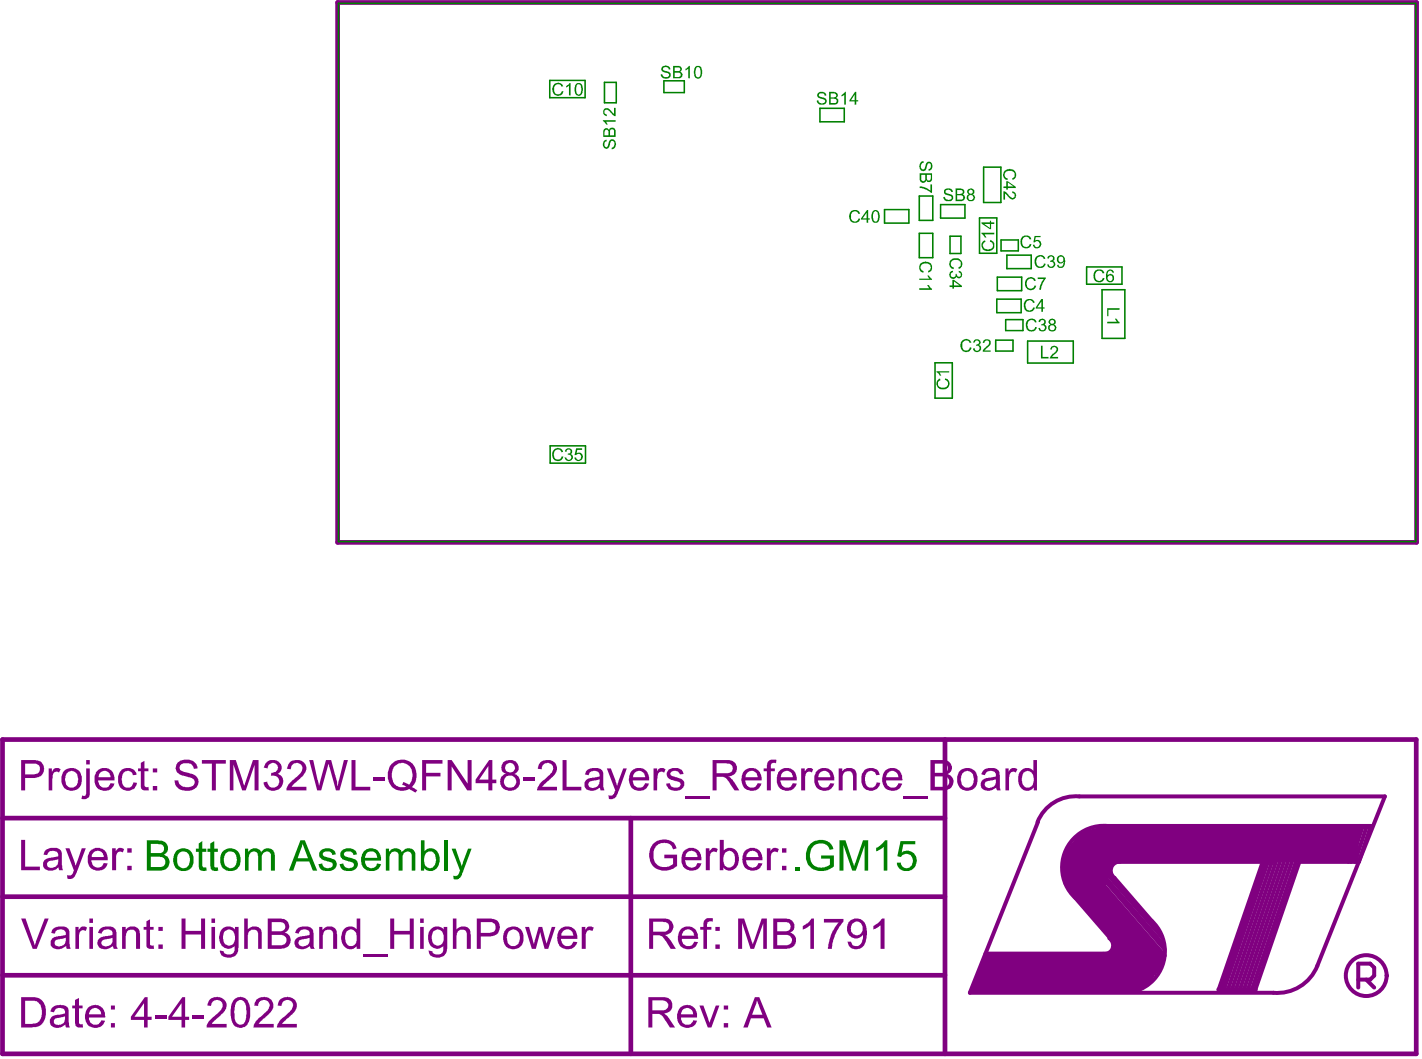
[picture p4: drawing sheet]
<svg xmlns="http://www.w3.org/2000/svg" width="301mm" height="224mm" viewBox="0 0 301 224" stroke-linecap="round" stroke-linejoin="round" font-family="sans-serif">
<g fill="#800080">
<path d="M208.5 201.7h26.2l1.5-2.5 7.3 8.5-2.5 2.3h-35.8z"/>
<path d="M228.7 176l4.8-1.3h54v7.6h-51.6l-2.3 5.9-4 4.1-4.7-6.2v-5.5z"/>
</g>
<path d="M.5 156.4h299.2v66.5h-299.2zM200 156.4v66.5M.5 173.1h199.5M133.5 173.1v49.8M.5 189.7h199.5M.5 206.3h199.5M257.9 209.3h7.8" fill="none" stroke="#800080" stroke-width="1"/>
<g fill="none" stroke="#800080" stroke-width=".84">
<path d="M219.7 173.8l-14.5 36.2h64.3M228.2 177.8l17.6 20.4M228.4 168.5h64.7l-14.3 35.8M228.4 179.3l17.7 20.3M234.4 174.7h55.7l-2.5 7.6h-12.3M287.9 174.7l-2.6 7.6M288.4 174.7l-2.5 7.6M289.2 174.7l-2.5 7.6M225.5 186.9l18 20.8M226.3 186.9l17.6 20.3M226.3 186l17.6 20.4M226.6 182.3h43.2"/>
<path d="M226.7 185.6l17.7 20.3M227.2 185.2l17.6 20.3M227.6 190l10.2 11.7h-29.3M227.6 184.8l17.6 20.3M228 184.3l17.6 20.4M228.4 183.9l17.5 20.2M228.4 183.1l17.7 20.3M228.4 182.2l17.7 20.4M228.8 181.8l17.7 20.4M228.8 180.5l17.7 20.4M235.8 185.7l7.9 9.1M267.5 181.5l-9.6 27.8"/>
<path d="M268.2 181.5l-9.6 27.7M268.6 181.5l-9.5 27.7M269.4 181.5l-9.5 27.7M270.3 181.5l-9.6 27.7M271.1 181.5l-9.5 27.7M272 181.5l-9.6 27.7M272.8 181.5l-9.5 27.7M273.7 181.5l-9.6 27.7M274.5 181.5l-9.5 27.7M275.3 181.5l-9.6 27.8"/>
</g>
<g fill="#800080">
<path d="M10.3 162.6h.7v.6a1.2 1.2 0 0 1 1.8-.5l-.3 .7a.86 .86 0 0 0-1 0 .86 .86 0 0 0-.4 .8v3h-.8z"/>
<path d="M25.8 162.8a2.15 2.15 0 0 1 3.1 .8v.3l-.8 .1a1.16 1.16 0 0 0-1.3-.9 1.16 1.16 0 0 0-1 1.3 1.71 1.71 0 0 0 1 2.2 1.13 1.13 0 0 0 1.4-1.1l.8 .1a1.97 1.97 0 0 1-1.7 1.7 1.97 1.97 0 0 1-2.1-1.1 3.2 3.2 0 0 1 .6-3.4z"/>
<path d="M29.8 161.4l.8-.5v1.7h.8v.5h-.8v2.8a.52 .52 0 0 0 .2 .6 .52 .52 0 0 0 .6-.1l.1 .8h-.3a1.06 1.06 0 0 1-1.1-.2 1.06 1.06 0 0 1-.3-1.1v-2.8h-.6v-.5h.6z"/>
<path d="M37.7 161.2a2.98 2.98 0 0 1 3.5 .1l.4 .5 .2 .8h-.8a1.71 1.71 0 0 0-2.8-.8 .82 .82 0 0 0-.2 .9 .82 .82 0 0 0 .8 .5l.9 .3a2.56 2.56 0 0 1 2.3 1.5 1.9 1.9 0 0 1-1.6 2.2 2.66 2.66 0 0 1-3.3-1.4l-.2-.7h.8a1.67 1.67 0 0 0 2.1 1.4 1.31 1.31 0 0 0 1.4-1.1 1.53 1.53 0 0 0-1.4-1.1l-.5-.1a2.59 2.59 0 0 1-2.1-1.3v-.5l.1-.7z"/>
<path d="M42.7 160.8h5.1v.7h-2.1v5.7h-.9v-5.7h-2.1z"/>
<path d="M48.6 160.8h1.3l1.8 5.5 1.8-5.5h1.2v6.4h-.8v-5.4l-1.9 5.4h-.7l-1.9-5.5v5.5h-.8z"/>
<path d="M56.5 161.1a1.91 1.91 0 0 1 3.1 1.4l-.2 .7-.6 .5a1.74 1.74 0 0 1 1.2 1.7 1.74 1.74 0 0 1-1.2 1.6 2.1 2.1 0 0 1-3.1-1.5l.9-.2a1.28 1.28 0 0 0 1.4 1.3 1.28 1.28 0 0 0 1.1-1.5 1.28 1.28 0 0 0-1.6-1l-.2 .1 .2-.7a1.09 1.09 0 0 0 1.1-.6 1.09 1.09 0 0 0-.1-1.2 1.1 1.1 0 0 0-1.2-.2 1.1 1.1 0 0 0-.6 1.1l-.9-.2z"/>
<path d="M61.6 161a2.24 2.24 0 0 1 3.2 1.3 3.6 3.6 0 0 1-1.3 2.4l-1.3 1.1-.5 .6h3.1v.8h-4.2a3.3 3.3 0 0 1 1.8-2.5 3.1 3.1 0 0 0 1.6-2.2 1.23 1.23 0 0 0-1.4-1.1 1.23 1.23 0 0 0-1 1.3l-.9-.1 .3-1z"/>
<path d="M65.4 160.8h.9l1.2 5.5 1.5-5.5h1.1l1.2 4.3 .1 1.2 1.4-5.5h.8l-1.7 6.4h-.8l-1.6-5.7-1.5 5.7h-.9z"/>
<path d="M74.4 160.8h.8v5.6h3.2v.8h-4z"/>
<path d="M78.9 164.5h2.5v.8h-2.5z"/>
<path d="M89.3 160.8h4.3v.7h-3.4v2h3v.7h-3v3h-.9z"/>
<path d="M94.7 160.8h.9l3.4 5v-5h.8v6.4h-.9l-3.3-5.1v5.1h-.9z"/>
<path d="M110.7 164.5h2.4v.8h-2.4z"/>
<path d="M114.3 161.3l.4-.3a2.06 2.06 0 0 1 3.2 1.6 3.2 3.2 0 0 1-1.6 2.3l-1.6 1.5h3.2v.8h-4.3v-.3a4.5 4.5 0 0 1 2.1-2.4l.1-.2a2.23 2.23 0 0 0 1.2-2.1 .9 .9 0 0 0-.7-.7 1.17 1.17 0 0 0-1.6 1.2l-.9-.1 .3-1z"/>
<path d="M119 160.8h.9v5.6h3.1v.8h-4z"/>
<path d="M128.4 162.6h.9l1.3 3.7 1.3-3.7h.7l-1.7 4.8a1.72 1.72 0 0 1-1.7 1.7l-.4-.1v-.8a.89 .89 0 0 0 .9 0 .89 .89 0 0 0 .4-.8l.1-.2z"/>
<path d="M138.3 162.6h.8v.6a1.1 1.1 0 0 1 1.7-.5l-.2 .7a.91 .91 0 0 0-1-.1 .91 .91 0 0 0-.5 .9v3h-.8z"/>
<path d="M141.5 162.8l.2-.1a2.46 2.46 0 0 1 2.8 .4l.1 .6-.7 .1a1.08 1.08 0 0 0-1-.7 1.08 1.08 0 0 0-1.1 .6l.4 .5 .8 .2a1.88 1.88 0 0 1 1.8 1.3 1.66 1.66 0 0 1-2 1.6l-.6-.1a1.49 1.49 0 0 1-1.2-1.4l.8-.1a1.24 1.24 0 0 0 .9 .9 1.24 1.24 0 0 0 1.3-.4v-.1a.78 .78 0 0 0-1.1-.8v-.1a1.77 1.77 0 0 1-1.8-1.5z"/>
<path d="M145.1 168.4h5.1v.6h-5.1z"/>
<path d="M162.8 160.9l.3-.2h1.1v.8a.72 .72 0 0 0-.7 0 .72 .72 0 0 0-.4 .6v.5h.9v.5h-.9v4.1h-.8v-4.1h-.7v-.5h.7l.1-1.2z"/>
<path d="M169.5 162.6h.8v.6a1.1 1.1 0 0 1 1.8-.5l-.3 .7a.95 .95 0 0 0-1 0 .95 .95 0 0 0-.4 1v2.8h-.9z"/>
<path d="M177.5 162.6h.7v.6a1.64 1.64 0 0 1 2-.7 1.64 1.64 0 0 1 1.1 1.8v2.9h-.8v-2.9a1.1 1.1 0 0 0-1.1-1.2 1.1 1.1 0 0 0-1.1 1.2v2.9h-.8z"/>
<path d="M183 162.8a2.14 2.14 0 0 1 3 .6l.2 .5-.8 .1a1.15 1.15 0 0 0-1.2-.9 1.15 1.15 0 0 0-1.1 1.1 2.26 2.26 0 0 0 .5 2.1 1.15 1.15 0 0 0 1.2 .3 1.15 1.15 0 0 0 .7-1.1l.8 .1a2.04 2.04 0 0 1-2.5 1.6 2.04 2.04 0 0 1-1.5-2.5v-.1a2.87 2.87 0 0 1 .7-1.8z"/>
<path d="M191.2 168.4h5.2v.6h-5.2z"/>
<path d="M212.8 162.6h.6v.6a1.2 1.2 0 0 1 1.9-.5l-.3 .7a.84 .84 0 0 0-1-.1 .84 .84 0 0 0-.4 .9l-.1 3h-.7z"/>
<path d="M148 212.7h.9l1.2 3.7 1.4-3.7h.7l-1.7 4.7h-.7z"/>
<path d="M149.4 194.3h1.5l-.1 .7a.8 .8 0 0 0-1.2 .6v.5h.9v.6h-.9v4h-.7v-4h-.7v-.6h.7v-1.3z"/>
<path d="M156.2 194.3h1.3l1.8 5.5 1.9-5.5h1.1v6.4h-.8v-5.4l-1.9 5.4h-.8l-1.8-5.5v5.5h-.8z"/>
<path d="M169.9 195.9a3.6 3.6 0 0 0 1.8-1.6h.5v6.4h-.7v-5.1l-.4 .5-1.2 .6z"/>
<path d="M174.4 194.4h4.1v.6l-.9 1-1 1.9-.5 1.7-.1 1.1h-.8l.4-2.1a9.3 9.3 0 0 1 1.9-3.5h-3.1z"/>
<path d="M184.8 195.9l1-.6 .9-1h.5v6.4h-.9v-5.1l-.7 .7-.8 .4z"/>
<path d="M15.9 211.5l.8-.4v1.6h.8v.6h-.8v2.8a.48 .48 0 0 0 .2 .5 .48 .48 0 0 0 .6 0l.1 .8h-.4a1.04 1.04 0 0 1-1.3-1.3v-2.8h-.6v-.6h.6z"/>
<path d="M32.8 214.6h2.4v.8h-2.4z"/>
<path d="M40.8 214.6h2.3v.8h-2.3z"/>
<path d="M44.6 211.3a2.11 2.11 0 0 1 3.4 1.6 5.4 5.4 0 0 1-2.3 2.8l-.9 .9h3.2v.8h-4.3a3.3 3.3 0 0 1 1.8-2.6 3 3 0 0 0 1.6-2.4 1.26 1.26 0 0 0-1.4-.9 1.26 1.26 0 0 0-1 1.3l-.8-.1 .3-.9z"/>
<path d="M54.4 211.4l.1-.1a2.43 2.43 0 0 1 3 .3 2.45 2.45 0 0 1-1 3.3l-1.8 1.7h3.2v.8h-4.3v-.2a4.4 4.4 0 0 1 2-2.6 2.8 2.8 0 0 0 1.5-2.1 1.24 1.24 0 0 0-1.4-1 1.24 1.24 0 0 0-1.1 1.3l-.8-.1 .1-.5z"/>
<path d="M59.4 211.4l.3-.2a1.95 1.95 0 0 1 2.5 .2 1.95 1.95 0 0 1 .3 2.4l-2.8 2.8h3.1v.8h-4.2a3.9 3.9 0 0 1 1.9-2.7 3.3 3.3 0 0 0 1.6-2.2 1.28 1.28 0 0 0-1.4-1 1.28 1.28 0 0 0-1.2 1.3l-.7-.1 .2-.9z"/>
<path d="M5.3 161.5v2.3h1.7a1.2 1.2 0 0 0 1.3-.6 1.2 1.2 0 0 0-.2-1.4l-.4-.3zM4.5 160.8h2.6a1.9 1.9 0 0 1 2.1 1.3 1.9 1.9 0 0 1-1.1 2.3l-.7 .2h-2.1v2.6h-.8z"/>
<path d="M14.1 163.6l-.1 .2a2.04 2.04 0 0 0 .8 2.8 1.49 1.49 0 0 0 1.7-1.6v-.2a1.61 1.61 0 0 0-1.4-1.7l-.6 .1zM13.4 163.2a2.3 2.3 0 0 1 3.7 .3 3.6 3.6 0 0 1-.2 3 2.27 2.27 0 0 1-2.9 .4 2.27 2.27 0 0 1-.9-2.7z"/>
<path d="M18.2 160.8h.8v.9h-.8zM18.2 162.6h.8v4.8a1.29 1.29 0 0 1-.4 1.4 1.29 1.29 0 0 1-1.4 .2l.2-.7a.58 .58 0 0 0 .7 0 .58 .58 0 0 0 .1-.8z"/>
<path d="M21.2 163.5l-.3 .3v.6h2.5a1.27 1.27 0 0 0-.8-1.2 1.27 1.27 0 0 0-1.4 .3zM20.9 162.8a2.21 2.21 0 0 1 2.4 0 2.21 2.21 0 0 1 .9 2.3l-3.4 .1a1.42 1.42 0 0 0 .7 1.3 1.42 1.42 0 0 0 1.6-.2l.3-.6 .8 .1a2.21 2.21 0 0 1-1.9 1.5 2.21 2.21 0 0 1-2.1-1.2 3.1 3.1 0 0 1 .7-3.3z"/>
<path d="M32.3 162.6h1v.8h-1zM32.3 166.3h1v.9h-1z"/>
<path d="M83.4 162.1a3.2 3.2 0 0 0 .5 4.2 2.55 2.55 0 0 0 2.1 0l-.9-.3 .3-.6 1.1 .6a2.89 2.89 0 0 0-.6-4.5 2.37 2.37 0 0 0-2.5 .6zM82.8 161.6a3.1 3.1 0 0 1 3.8-.5 3.1 3.1 0 0 1 1.5 3.6 2.93 2.93 0 0 1-1 1.8l1.2 .6-.3 .5-1.4-.7h-.1a3 3 0 0 1-3.2-.1 3 3 0 0 1-1.2-3l.3-1.6z"/>
<path d="M103.3 162l-1.9 2.9h1.9zM103.5 160.8h.7v4.1h.8v.8h-.8v1.5h-.9v-1.5h-2.7v-.8z"/>
<path d="M106.9 162.4a1.05 1.05 0 0 0 2.1 0 1.05 1.05 0 0 0-2.1 0zM106.6 165.4a1.3 1.3 0 0 0 2.6 0 1.3 1.3 0 0 0-2.6 0zM106.4 161.4a2.27 2.27 0 0 1 2.9-.1 1.5 1.5 0 0 1-.5 2.4 1.23 1.23 0 0 1 1 .8 2.06 2.06 0 0 1-.6 2.4 2.06 2.06 0 0 1-2.5 0 1.8 1.8 0 0 1-.9-1.7 1.8 1.8 0 0 1 1.3-1.6 1.26 1.26 0 0 1-.7-2.1z"/>
<path d="M124.8 165.3a.81 .81 0 0 0-.1 1.1 .81 .81 0 0 0 1.1 .2 1.34 1.34 0 0 0 1-1.8zM124.4 162.8a3.2 3.2 0 0 1 3 .1l.3 .6v1.8a3.1 3.1 0 0 0 .2 1.9h-.8l-.2-.6a2.14 2.14 0 0 1-3 .1 1.38 1.38 0 0 1 0-1.5 1.38 1.38 0 0 1 1.3-.6l1.3-.3a.46 .46 0 0 0 .4-.3 .46 .46 0 0 0-.2-.5 .67 .67 0 0 0-.7-.4l-1.1 .2-.4 .7-.7-.2 .2-.7z"/>
<path d="M134.2 163.5l-.3 .9h2.6a1.32 1.32 0 0 0-.8-1.2 1.32 1.32 0 0 0-1.5 .3zM133.7 163.1a2.18 2.18 0 0 1 2.5-.5 2.18 2.18 0 0 1 1.2 2.3v.2h-3.5a1.35 1.35 0 0 0 1 1.5 1.35 1.35 0 0 0 1.6-.9l.9 .1a2.22 2.22 0 0 1-2.8 1.4 2.22 2.22 0 0 1-1.5-2.8l.2-.8z"/>
<path d="M151.6 161.5v2.1h2a1.12 1.12 0 0 0 1.4-1.3l-.2-.4-.5-.4zM150.8 160.8h3a1.75 1.75 0 0 1 2.1 1.5 1.75 1.75 0 0 1-1.7 1.9l.8 .7 1.5 2.3h-1.1l-.9-1.4a2.06 2.06 0 0 0-1.8-1.5h-1.1v2.9h-.8z"/>
<path d="M158.1 163.5l-.4 .9h2.6a1.32 1.32 0 0 0-.8-1.2 1.32 1.32 0 0 0-1.4 .3zM157.5 163.1a2.18 2.18 0 0 1 2.5-.5 2.18 2.18 0 0 1 1.2 2.3v.2h-3.5a1.35 1.35 0 0 0 1.1 1.5 1.35 1.35 0 0 0 1.5-.9l.9 .1a2.21 2.21 0 0 1-2.7 1.4 2.21 2.21 0 0 1-1.5-2.7l.1-.9z"/>
<path d="M165.7 163.3l-.4 .5-.1 .6h2.6a1.27 1.27 0 0 0-.7-1.2 1.27 1.27 0 0 0-1.4 .1zM165.2 162.8a2.21 2.21 0 0 1 2.5 0 2.21 2.21 0 0 1 .9 2.3l-3.5 .1a1.42 1.42 0 0 0 .8 1.3 1.42 1.42 0 0 0 1.5-.2l.4-.6 .8 .1a2.21 2.21 0 0 1-2.9 1.4 2.21 2.21 0 0 1-1.2-3 1.64 1.64 0 0 1 .7-1.4z"/>
<path d="M173.4 163.6l-.2 .8h2.5a1.28 1.28 0 0 0-.8-1.2 1.28 1.28 0 0 0-1.5 .4zM173.2 162.8a2.21 2.21 0 0 1 2.4 0 2.21 2.21 0 0 1 .9 2.3l-3.4 .1a1.36 1.36 0 0 0 .8 1.3 1.36 1.36 0 0 0 1.5-.2l.3-.6 .8 .1a2.21 2.21 0 0 1-1.9 1.5 2.21 2.21 0 0 1-2.1-1.2 3.1 3.1 0 0 1 .7-3.3z"/>
<path d="M187.8 163.6l-.3 .8h2.6a1.34 1.34 0 0 0-.8-1.2 1.34 1.34 0 0 0-1.5 .4zM187.3 163.1a2.11 2.11 0 0 1 2.2-.6 2.11 2.11 0 0 1 1.4 1.9v.7h-3.4a1.35 1.35 0 0 0 1.1 1.5 1.35 1.35 0 0 0 1.5-.9l.8 .1a2.1 2.1 0 0 1-3.4 1.1 2.76 2.76 0 0 1-.2-3.8z"/>
<path d="M197.8 161.5v2h1.5a1.02 1.02 0 0 0 1.3-1 1.02 1.02 0 0 0-1.3-1zM197.8 164.2v2.2h1.8a1.12 1.12 0 0 0 1.3-1.2 1.12 1.12 0 0 0-1.5-1zM196.9 160.8h2.5a1.69 1.69 0 0 1 2 2.1l-.3 .4-.6 .4a1.72 1.72 0 0 1 1.2 2 1.72 1.72 0 0 1-1.8 1.4l-3 .1z"/>
<path d="M203.7 163.6l-.1 .2a2.04 2.04 0 0 0 .7 2.8 1.5 1.5 0 0 0 1.8-1.6v-.2a1.61 1.61 0 0 0-1.4-1.7l-.6 .1zM203.4 162.8a2.24 2.24 0 0 1 2.5 0 2.24 2.24 0 0 1 1 2.3 2.2 2.2 0 0 1-2.5 2.2 2.2 2.2 0 0 1-1.8-2.8l.2-1z"/>
<path d="M208.6 165.3a.84 .84 0 0 0 0 1.2 .84 .84 0 0 0 1.1 .1 1.33 1.33 0 0 0 1-1.8zM208 163a2.92 2.92 0 0 1 3.3 0l.3 1v2.8l.2 .4h-.8l-.2-.6a2.15 2.15 0 0 1-3.2-.1 1.56 1.56 0 0 1 1.6-2l1.4-.2a.78 .78 0 0 0 .1-.9 .78 .78 0 0 0-.9-.3h-.2a1.11 1.11 0 0 0-1.1 .9l-.8-.2z"/>
<path d="M216.1 163a1.77 1.77 0 0 1 2.6 .1v-2.3h.7v6.4h-.6v-.6a1.8 1.8 0 0 1-2 .6 1.8 1.8 0 0 1-1.2-1.6 3.2 3.2 0 0 1 .5-2.6zM216.6 163.5l-.1 .1a2.41 2.41 0 0 0 .5 2.9 1.32 1.32 0 0 0 1.8-1.4 1.71 1.71 0 0 0-1.2-2z"/>
<path d="M138 211.6v2.1h2a1.09 1.09 0 0 0 1.4-1 1.09 1.09 0 0 0-1.3-1.1zM137.2 210.9h3a1.75 1.75 0 0 1 2.1 1.6 1.75 1.75 0 0 1-1.8 1.9l.8 .7 1.6 2.3h-1.1l-.9-1.4a2.29 2.29 0 0 0-1.7-1.5h-1.2v2.9h-.8z"/>
<path d="M144.6 213.5l-.3 .4-.2 .7h2.6a1.35 1.35 0 0 0-2.1-1.1zM144 213a2.17 2.17 0 0 1 2.6-.1 2.17 2.17 0 0 1 .9 2.3h-3.4a1.3 1.3 0 0 0 1 1.5 1.3 1.3 0 0 0 1.6-.9l.8 .1a2.17 2.17 0 0 1-2.5 1.5 2.17 2.17 0 0 1-1.7-2.4l.2-1z"/>
<path d="M153.2 212.7h.9v.9h-.9zM153.2 216.4h.9v1h-.9z"/>
<path d="M160.2 211.6l-.1 .6-.9 2.4h2.2zM159.7 210.9h1l2.6 6.5h-.9l-.8-2h-2.7l-.7 2h-.9z"/>
<path d="M138.2 195v2.1h2a1.06 1.06 0 0 0 1.3-.7 1.06 1.06 0 0 0-.8-1.3zM137.4 194.3h2.9a1.75 1.75 0 0 1 2.1 1.2 1.75 1.75 0 0 1-1.1 2.2l-.6 .1 .5 .2 .5 .6 1.3 2.1h-1.1l-.9-1.4a2 2 0 0 0-1.3-1.4l-1.5-.1v2.9h-.8z"/>
<path d="M144.5 197.1l-.2 .8h2.6a1.33 1.33 0 0 0-.9-1.2 1.33 1.33 0 0 0-1.5 .4zM144.2 196.4a2.21 2.21 0 0 1 2.5-.2 2.21 2.21 0 0 1 1.1 2.2l-.1 .2h-3.4a1.35 1.35 0 0 0 1 1.5 1.35 1.35 0 0 0 1.6-.9l.8 .1a2.09 2.09 0 0 1-3.5 1 2.6 2.6 0 0 1-.6-2.9z"/>
<path d="M151.4 196.1h.9v.8h-.9zM151.4 199.8h.9v.9h-.9z"/>
<path d="M164.5 195.1v1.9h1.6a1.02 1.02 0 0 0 1.2-1 1.02 1.02 0 0 0-1.3-.9zM164.5 197.8v2.2h2.1a1.12 1.12 0 0 0 1-1.4 1.12 1.12 0 0 0-1.4-.8zM163.6 194.3h2.6a1.7 1.7 0 0 1 1.7 2.4l-.6 .6a1.73 1.73 0 0 1 1.2 1.9 1.73 1.73 0 0 1-1.8 1.4l-3.1 .1z"/>
<path d="M180.3 195.4a1.56 1.56 0 0 0 .8 2.4 1.49 1.49 0 0 0 1.5-1.1 1.49 1.49 0 0 0-.9-1.7h-.2a1.12 1.12 0 0 0-1.1 .4zM179.9 194.7a2.19 2.19 0 0 1 2.4-.1 2.19 2.19 0 0 1 1.1 2.1 4.6 4.6 0 0 1-.9 3.6 1.9 1.9 0 0 1-1.9 .4 1.9 1.9 0 0 1-1.3-1.5h.8a1.18 1.18 0 0 0 1 .9 1.18 1.18 0 0 0 1.2-.6l.3-1v-.8a1.89 1.89 0 0 1-2.3 .6 1.89 1.89 0 0 1-1.1-2.2l.4-1z"/>
<path d="M5.3 211.7v4.9h1.5a2.04 2.04 0 0 0 2.1-2.3v-.2a2.65 2.65 0 0 0-1.1-2.3zM4.5 210.9h2.4a2.81 2.81 0 0 1 2.8 3.4 2.77 2.77 0 0 1-2.9 3.1h-2.3z"/>
<path d="M11.6 215.6a.76 .76 0 0 0-.1 1 .76 .76 0 0 0 1 .2 1.22 1.22 0 0 0 1.3-1.6l-.1-.2-2 .4zM11.1 213a2.51 2.51 0 0 1 3.3 .3l.1 2.9 .3 1.2h-.8l-.2-.6a2.15 2.15 0 0 1-3.2-.1 1.42 1.42 0 0 1 1.3-2l1.8-.3a.9 .9 0 0 0-1-1.2l-.9 .2-.4 .7-.8-.1z"/>
<path d="M19.3 213.6l-.5 1h2.6a1.34 1.34 0 0 0-.7-1.2 1.34 1.34 0 0 0-1.4 .2zM18.7 213a2.21 2.21 0 0 1 2.5-.1 2.21 2.21 0 0 1 1.1 2.2l-.1 .1h-3.4a1.35 1.35 0 0 0 1.1 1.5 1.35 1.35 0 0 0 1.5-.9l.8 .1a2.16 2.16 0 0 1-2.3 1.5 2.16 2.16 0 0 1-1.9-2 3.3 3.3 0 0 1 .7-2.4z"/>
<path d="M23.5 212.7h.8v.9h-.8zM23.5 216.4h.8v1h-.8z"/>
<path d="M30.5 212.2l-2 2.9h2zM30.6 210.9h.6v4.2h.9v.6h-.9v1.7h-.7v-1.7h-2.8v-.6z"/>
<path d="M38.4 212.2l-2 2.9h2zM38.6 210.9h.6v4.2h.8v.6h-.8v1.7h-.8v-1.7h-2.8v-.6z"/>
<path d="M50.2 211.8v.1a3.8 3.8 0 0 0-.6 2.7 2.03 2.03 0 0 0 .5 1.7 1.1 1.1 0 0 0 1.3 .4 1.1 1.1 0 0 0 .6-1.2 6.6 6.6 0 0 0-.3-3.6l-.2-.1a.92 .92 0 0 0-1.3 0zM49.7 211.3a1.97 1.97 0 0 1 2.2-.1 1.97 1.97 0 0 1 1 1.8v.8a3.7 3.7 0 0 1-1.1 3.5 1.94 1.94 0 0 1-2.8-1.7 5 5 0 0 1 .6-4.2z"/>
</g>
<path d="M287.4 207.2h2.6l.8-.8v-1.7l-.8-.9h-2.6v5.1M289.1 207.2l1.7 1.7" fill="none" stroke="#800080" stroke-width=".84"/>
<g fill="#800080">
<path d="M4.5 177.7h.8v5.6h3.1v.8h-3.9z"/>
<path d="M13.8 179.4h.9l1.3 3.8 1.3-3.8h.9l-1.9 5a1.89 1.89 0 0 1-1.4 1.5h-.6l-.1-.8a.98 .98 0 0 0 1-.1 .98 .98 0 0 0 .4-.9z"/>
<path d="M23.7 179.4h.8v.7a1.1 1.1 0 0 1 1.8-.5l-.3 .7a.99 .99 0 0 0-1.1 .1 .99 .99 0 0 0-.3 1.1v2.6h-.9z"/>
<path d="M138.4 178.3a3.3 3.3 0 0 1 4.4 .2l.4 .9-.8 .3a2.09 2.09 0 0 0-1.9-1.4 2.09 2.09 0 0 0-2 1.4 3.5 3.5 0 0 0 .3 2.9 2.65 2.65 0 0 0 3.6 .1v-1.2h-1.8v-.7h2.7v2.4a3.7 3.7 0 0 1-5.2 0 3.7 3.7 0 0 1 .3-4.9z"/>
<path d="M149.4 179.4h.7v.6a1.1 1.1 0 0 1 1.6-.5l.2 .1-.3 .7a.98 .98 0 0 0-1 0 .98 .98 0 0 0-.4 1v2.8h-.8z"/>
<path d="M162.3 179.4h.7v.7a1.05 1.05 0 0 1 1.8-.5l-.2 .7a.99 .99 0 0 0-1.2 .1 .99 .99 0 0 0-.3 1.1v2.6h-.8z"/>
<path d="M4.5 194.3h.9l1.9 5.7 2.2-5.7h.8l-2.5 6.4h-.9z"/>
<path d="M16 196.1h.6v.6a1.14 1.14 0 0 1 1.8-.5l-.2 .7a.91 .91 0 0 0-1 0 .91 .91 0 0 0-.5 .9v2.9h-.7z"/>
<path d="M25.8 196.1h.8v.6a1.65 1.65 0 0 1 2-.6 1.65 1.65 0 0 1 1 1.7v2.9h-.8v-2.9a1.06 1.06 0 0 0-.9-1.2 1.06 1.06 0 0 0-1.2 1l-.1 3.1h-.8z"/>
<path d="M31 194.9l.7-.4v1.6h.8v.6h-.8v3.2l.4 .1h.4v.7a1.1 1.1 0 0 1-1.5-.7v-3.3h-.6v-.6h.6z"/>
<path d="M38.4 194.3h.9v2.6h3.3v-2.6h.8v6.4h-.8v-3h-3.3v3h-.9z"/>
<path d="M51.7 194.3h.7v2.3a1.94 1.94 0 0 1 2.8 0l.2 .6v3.5h-.8v-2.9a1.07 1.07 0 0 0-.7-1.1 1.07 1.07 0 0 0-1.2 .4l-.3 .7v2.9h-.7z"/>
<path d="M67.5 196.1h.7v.6a1.69 1.69 0 0 1 2-.7 1.69 1.69 0 0 1 1.1 1.8v2.9h-.8v-2.9a1.06 1.06 0 0 0-1-1.2 1.06 1.06 0 0 0-1.1 1.2l-.1 2.9h-.8z"/>
<path d="M76.7 201.9h5.3v.6h-5.3z"/>
<path d="M82.6 194.3h.8v2.6h3.3v-2.6h.9v6.4h-.9v-3h-3.3v3h-.8z"/>
<path d="M95.8 194.3h.8v2.3a1.87 1.87 0 0 1 2.9 .1l.1 1.1v2.9h-.8v-2.9a1.04 1.04 0 0 0-.7-1.1 1.04 1.04 0 0 0-1.2 .3l-.3 .9v2.8h-.8z"/>
<path d="M111.1 196.1h.9l1 3.6 1-3.6h.7l1 3.5 1.1-3.5h.7l-1.5 4.6h-.7l-1-3.5-.9 3.5h-.9z"/>
<path d="M123.1 196.1h.8v.6a1.05 1.05 0 0 1 1.7-.5l-.2 .7a.91 .91 0 0 0-1 0 .91 .91 0 0 0-.5 .9v2.9h-.8z"/>
<path d="M10.1 182.3a.82 .82 0 0 0 .1 1.1 .82 .82 0 0 0 1 .1 1.34 1.34 0 0 0 1.1-1.4v-.4zM9.7 179.8a2.75 2.75 0 0 1 3.2 .1l.2 .5v2.6l.2 1.1h-.8l-.1-.6a2.23 2.23 0 0 1-3.1 .1 1.39 1.39 0 0 1 0-1.6 1.39 1.39 0 0 1 1.4-.5l1.5-.4a.95 .95 0 0 0-.3-1 .95 .95 0 0 0-1-.1l-.4 .1-.5 .8-.8-.1 .2-.6z"/>
<path d="M19.9 180.2l-.5 .7v.4h2.6a1.27 1.27 0 0 0-.7-1.2 1.27 1.27 0 0 0-1.4 .1zM19.3 179.8a2.18 2.18 0 0 1 2.5-.1 2.18 2.18 0 0 1 1 2.3h-3.5v.1a1.33 1.33 0 0 0 1.1 1.4 1.33 1.33 0 0 0 1.5-.8l.1-.1h.8a2.15 2.15 0 0 1-3.6 1 3 3 0 0 1 .1-3.7z"/>
<path d="M26.9 179.4h1v1h-1zM26.9 183.2h1v.9h-1z"/>
<path d="M145.6 180.2l-.5 .5v.6h2.5a1.27 1.27 0 0 0-.7-1.2 1.27 1.27 0 0 0-1.3 .1zM145.1 179.7a2.2 2.2 0 0 1 2.4 0 2.2 2.2 0 0 1 .9 2.3h-3.4a1.42 1.42 0 0 0 .7 1.3 1.42 1.42 0 0 0 1.6-.1l.3-.6h.8a2.21 2.21 0 0 1-3.8 .8 3.2 3.2 0 0 1 .3-3.5z"/>
<path d="M153.5 180.4l-.2 .1a3.1 3.1 0 0 0 0 2.5 1.22 1.22 0 0 0 1.5 .4 1.22 1.22 0 0 0 .7-1.3 1.67 1.67 0 0 0-.8-2.1h-.2a.96 .96 0 0 0-1 .4zM152.3 177.7h.9v2.2a1.78 1.78 0 0 1 2-.4 1.78 1.78 0 0 1 1.1 1.7 2.28 2.28 0 0 1-2 3l-.7-.2-.5-.5v.6h-.8z"/>
<path d="M158.5 180.2l-.4 .5-.2 .6h2.6a1.31 1.31 0 0 0-2-1.1zM157.6 179.9h.1a2.18 2.18 0 0 1 2.6-.3 2.18 2.18 0 0 1 1.1 2.4h-3.5a1.35 1.35 0 0 0 1 1.5 1.35 1.35 0 0 0 1.6-.9h.9a2.21 2.21 0 0 1-2.6 1.6 2.21 2.21 0 0 1-1.8-2.4l.3-1.3z"/>
<path d="M165.5 179.4h.9v1h-.9zM165.5 183.2h.9v.9h-.9z"/>
<path d="M11.7 198.9a.79 .79 0 0 0 0 1.1 .79 .79 0 0 0 1 .1 1.31 1.31 0 0 0 1.2-1.4l-.1-.3zM11.3 196.4a2.86 2.86 0 0 1 3.2 .1l.2 .5v2.6l.2 1.1h-.8l-.1-.6a2.15 2.15 0 0 1-3.2-.1 1.37 1.37 0 0 1 1.4-1.9l1.6-.3a1.01 1.01 0 0 0-.3-1.1 1.01 1.01 0 0 0-1.2 0h-.1a.92 .92 0 0 0-.6 .8l-.8-.2z"/>
<path d="M18.9 194.3h.8v.9h-.8zM18.9 196.1h.8v4.6h-.8z"/>
<path d="M21.7 198.9a.74 .74 0 0 0-.1 .9 .74 .74 0 0 0 .8 .4 1.42 1.42 0 0 0 1.4-1.8zM21.3 196.4a2.88 2.88 0 0 1 2.8-.1l.3 .2 .3 .7v3l.2 .5h-.8l-.2-.6a2.14 2.14 0 0 1-3 .1 1.38 1.38 0 0 1-.1-1.4 1.38 1.38 0 0 1 1.3-.7l1.4-.3a.5 .5 0 0 0 .2-.8 1.27 1.27 0 0 0-2.2 .5l-.7-.2z"/>
<path d="M33.5 196.1h.9v.8h-.9zM33.5 199.8h.9v.9h-.9z"/>
<path d="M44.7 194.3h.8v.9h-.8zM44.7 196.1h.8v4.6h-.8z"/>
<path d="M47.5 197a2.36 2.36 0 0 0 .3 2.8 1.26 1.26 0 0 0 1.4 0 1.26 1.26 0 0 0 .5-1.3 1.68 1.68 0 0 0-1.2-1.9zM47.1 196.4a1.51 1.51 0 0 1 1.4-.4l.7 .2 .5 .5v-.6h.8v3.9a2.44 2.44 0 0 1-1.1 2.4 2.21 2.21 0 0 1-2.7-.7l-.2-.6 .8 .1a1.23 1.23 0 0 0 1.8 .6 1.46 1.46 0 0 0 .5-1.7 1.89 1.89 0 0 1-1.9 .5 1.89 1.89 0 0 1-1.3-1.6 3.4 3.4 0 0 1 .7-2.6z"/>
<path d="M57.5 195.1v1.9h1.6a.97 .97 0 0 0 1.2-.6 .97 .97 0 0 0-.6-1.3zM57.5 197.8v2.2h1.9a1.11 1.11 0 0 0 1.2-1.1 1.11 1.11 0 0 0-1.2-1.1zM56.7 194.3h2.5a1.69 1.69 0 0 1 1.9 2.1l-.3 .5-.5 .4a1.78 1.78 0 0 1 1.2 2 1.78 1.78 0 0 1-2 1.4h-2.8z"/>
<path d="M63.3 198.9a.86 .86 0 0 0 .1 1.1 .86 .86 0 0 0 1.1 .1 1.33 1.33 0 0 0 1-1.7zM63.1 196.3a3 3 0 0 1 2.8 0l.4 .5 .1 2a3.1 3.1 0 0 0 .2 1.9h-.8l-.2-.6a2.24 2.24 0 0 1-3.1 .1 1.57 1.57 0 0 1 1.7-2.2l1.2-.2a.7 .7 0 0 0 .1-.7 .7 .7 0 0 0-.7-.4l-.5-.1a1.11 1.11 0 0 0-1.1 .9l-.7-.2 .2-.6z"/>
<path d="M72.9 196.4a1.8 1.8 0 0 1 2.6 .2v-2.3h.7v6.4h-.7v-.6a1.8 1.8 0 0 1-2.1 .6 1.8 1.8 0 0 1-1.1-1.8 3.3 3.3 0 0 1 .6-2.5zM73.3 197.1v.1a2.41 2.41 0 0 0 .5 2.8 1.35 1.35 0 0 0 1.7-1.6 1.49 1.49 0 0 0-1.4-1.8z"/>
<path d="M88.9 194.3h.8v.9h-.8zM88.9 196.1h.8v4.6h-.8z"/>
<path d="M91.7 197a2.33 2.33 0 0 0 .2 2.8 1.31 1.31 0 0 0 1.5-.1 1.31 1.31 0 0 0 .5-1.4 1.31 1.31 0 0 0-1.6-1.6zM91.2 196.5a1.82 1.82 0 0 1 2.7 .2v-.6h.7v3.9a2.17 2.17 0 0 1-1 2.3 2.17 2.17 0 0 1-2.8-.6l-.1-.6 .7 .1a1.3 1.3 0 0 0 1.7 .6 1.3 1.3 0 0 0 .7-1.7 1.81 1.81 0 0 1-1.9 .5 1.81 1.81 0 0 1-1.2-1.6 3.1 3.1 0 0 1 .5-2.5z"/>
<path d="M101.7 195.1v2.2h1.7a1.2 1.2 0 0 0 1.3-.6 1.2 1.2 0 0 0-.2-1.4l-.4-.2zM100.9 194.3h2.8a2.26 2.26 0 0 1 1.9 1 1.93 1.93 0 0 1-1.6 2.7l-2.3 .1v2.6h-.8z"/>
<path d="M107.6 197.1v.2a2.12 2.12 0 0 0 .3 2.7 1.47 1.47 0 0 0 1.6-.2 1.47 1.47 0 0 0 .5-1.4 1.43 1.43 0 0 0-.7-1.6 1.43 1.43 0 0 0-1.7 .3zM107.3 196.3a2.3 2.3 0 0 1 2.6 .1 2.3 2.3 0 0 1 .9 2.5 2.18 2.18 0 0 1-2.5 1.9 2.18 2.18 0 0 1-1.8-2.6l.2-1.2z"/>
<path d="M119.3 196.8l-.5 .7v.4h2.5a1.27 1.27 0 0 0-.6-1.2 1.27 1.27 0 0 0-1.4 .1zM118.6 196.4a2.22 2.22 0 0 1 2.6-.1 2.22 2.22 0 0 1 1 2.3l-3.5 .1a1.36 1.36 0 0 0 .8 1.3 1.36 1.36 0 0 0 1.5-.2l.3-.6 .9 .1a2.16 2.16 0 0 1-3.7 .9 3.2 3.2 0 0 1-.5-2.4l.1-.6z"/>
</g>
<g fill="none" stroke="#800080" stroke-width=".84">
<path d="M228.4 168.5a8.7 8.7 0 0 0-8.8 5.4M234.4 174.7a8.8 8.8 0 0 0-8.9 5.2 8.8 8.8 0 0 0 2.1 10.1M234.7 198.5a1.81 1.81 0 0 1 .7 2.2 1.81 1.81 0 0 1-2 1.1M237 182.3a1.89 1.89 0 0 0-1.9 1.2 1.89 1.89 0 0 0 .7 2.2M243.7 194.8a8.8 8.8 0 0 1-3.6 14.9M278.8 204.3a9.1 9.1 0 0 1-9.3 5.7"/>
<circle cx="289.1" cy="206.4" r="4.3"/>
</g>
<circle cx="231" cy="205.1" r=".84" fill="#800080"/>
<path d="M71.4 .5h228.4v114.2h-228.4z" fill="none" stroke="#800080" stroke-width="1"/>
<g fill="none" stroke="#008000" stroke-width=".33">
<path d="M71.6 .7h228v113.9h-228zM116.3 17h7.5v3.7h-7.5zM127.9 17.4h2.5v4.3h-2.5zM140.5 17.1h4.3v2.5h-4.3zM173.5 22.9h5.2v2.9h-5.2zM208.2 35.4h3.6v7.4h-3.6zM187.2 44.3h5.1v2.9h-5.1zM194.5 41.5h2.9v5.1h-2.9zM194.5 49.4h2.9v5.1h-2.9zM199 43.3h5.2v2.8h-5.2zM201 50h2.4v3.6h-2.4zM207.3 46.1h3.6v7.5h-3.6z"/>
<path d="M211.1 58.6h5.1v2.9h-5.1zM211.8 50.8h3.7v2.3h-3.7zM213.1 54h5.1v2.8h-5.1zM229.9 56.5h7.5v3.6h-7.5zM197.9 76.7h3.6v7.5h-3.6zM210.7 72h3.7v2.3h-3.7zM210.9 63.3h5.2v2.8h-5.2zM212.8 67.6h3.7v2.3h-3.7zM217.5 72.1h9.6v4.7h-9.6zM233.2 61.3h4.8v10.3h-4.8zM116.4 94.3h7.5v3.7h-7.5z"/>
</g>
<g fill="#008000">
<path d="M42 178.4l.8-.5v1.6h.9v.7h-.9v3a.62 .62 0 0 0 .9 .3v.7a1.22 1.22 0 0 1-1.6-.5l-.1-3.5h-.5v-.7h.5z"/>
<path d="M44.5 178.4l.8-.5v1.6h.8v.7h-.8v2.7a.5 .5 0 0 0 .2 .6 .5 .5 0 0 0 .6 0l.1 .7a1.56 1.56 0 0 1-1.6-.5l-.1-3.5h-.6v-.7h.6z"/>
<path d="M51.8 179.5h.7v.7a1.63 1.63 0 0 1 2.7-.1l.1 .2a1.51 1.51 0 0 1 1.7-.8 1.51 1.51 0 0 1 1.2 1.5v3.2h-.9v-3.4a.95 .95 0 0 0-.9-.7 .95 .95 0 0 0-.9 .8l-.1 3.3h-.8v-3a.92 .92 0 0 0-.5-1 .92 .92 0 0 0-1.1 .3l-.2 .2-.2 .7v2.8h-.8z"/>
<path d="M67.8 179.9a2.16 2.16 0 0 1 3.1 .4l.2 .4-.8 .2a1.12 1.12 0 0 0-.9-.8 1.12 1.12 0 0 0-1.1 .5v.3l.3 .3 .9 .2a1.77 1.77 0 0 1 1.8 1.4 1.72 1.72 0 0 1-2.2 1.5 1.58 1.58 0 0 1-1.7-1.5l.8-.2a1.17 1.17 0 0 0 1 1.1 1.17 1.17 0 0 0 1.2-.6 .93 .93 0 0 0-1.2-.9v-.1a1.53 1.53 0 0 1-1.7-1.6z"/>
<path d="M72.3 179.9a2.16 2.16 0 0 1 3.1 .4l.2 .4-.8 .2a1.12 1.12 0 0 0-.9-.8 1.12 1.12 0 0 0-1.1 .5v.3l.3 .3 .9 .2a1.77 1.77 0 0 1 1.7 1.4 1.72 1.72 0 0 1-2.2 1.5 1.58 1.58 0 0 1-1.6-1.5l.7-.2a1.23 1.23 0 0 0 1 1.1 1.23 1.23 0 0 0 1.3-.6 .9 .9 0 0 0-1.1-.9l-.2-.1a1.61 1.61 0 0 1-1.6-1v-.6z"/>
<path d="M81.6 179.5h.7v.7a1.54 1.54 0 0 1 2.7 .1v-.1a1.61 1.61 0 0 1 1.5-.8 1.61 1.61 0 0 1 1.4 1.1v3.7h-.8v-3.4a1 1 0 0 0-1.1-.7 1 1 0 0 0-.8 1.1v3h-.9v-3a.93 .93 0 0 0-.6-1.1 .93 .93 0 0 0-1.1 .6l-.2 .5v3h-.8z"/>
<path d="M94 177.7h.8v6.5h-.8z"/>
<path d="M95.6 179.5h.8l1.3 3.8 1.3-3.8h.8l-1.8 4.8a2.16 2.16 0 0 1-1.2 1.7l-.8-.1-.1-.6a1.02 1.02 0 0 0 1.4-1l.1-.1z"/>
<path d="M168.4 183.3h.9v.9h-.9z"/>
<path d="M171.6 178.4l.6-.4a3.4 3.4 0 0 1 3 0l.7 .5 .5 1.1-.9 .2a1.89 1.89 0 0 0-2.6-1.3 2.84 2.84 0 0 0-1.2 4 2.61 2.61 0 0 0 3.9 .4v-1.3h-1.8v-.6h2.7v2.3a4 4 0 0 1-4.8 .3 3.6 3.6 0 0 1-.6-4.5z"/>
<path d="M177.6 177.7h1.3l1.9 5.5 1.8-5.5h1.1v6.5h-.7v-5.4l-1.9 5.4h-.8l-1.8-5.4v5.4h-.9z"/>
<path d="M185.4 179.4l1.2-.8 .7-.9h.5v6.5h-.8v-5l-1.6 .9z"/>
<path d="M190.6 177.9h3.1v.7h-2.5l-.4 1.8a2.01 2.01 0 0 1 2.6 .1 2.01 2.01 0 0 1 .4 2.5 2.13 2.13 0 0 1-2.1 1.3 2.13 2.13 0 0 1-1.9-1.5v-.3h.8a1.28 1.28 0 0 0 1.2 1.1 1.28 1.28 0 0 0 1.3-1 1.46 1.46 0 0 0-1.5-2l-.5 .2-.5 .5-.7-.2z"/>
<path d="M127.7 29.9l.5-.3h.1l.1 .3a.67 .67 0 0 0-.5 .6 .67 .67 0 0 0 .4 .7l.3-.2 .1-.3a1.23 1.23 0 0 1 .8-1.2 1.07 1.07 0 0 1 .9 1.1 1.07 1.07 0 0 1-1 1v-.4a.77 .77 0 0 0 .6-.6 .77 .77 0 0 0-.4-.8l-.3 .1-.2 .4a1.05 1.05 0 0 1-.8 1.2 1.02 1.02 0 0 1-.6-1.6z"/>
<path d="M127.6 25.4h2.7v.4h-2.1l.4 .5-.3 .1z"/>
<path d="M127.8 23.1a1.26 1.26 0 0 1 1.8 .7l.3 .4v-1.4h.4v1.8l-.5-.2-.7-.8a.77 .77 0 0 0-1.2-.2v.6l.5 .2v.4a.92 .92 0 0 1-.6-1.5z"/>
<path d="M140.2 14.1a1.12 1.12 0 0 1 1.6 .5l-.3 .1a.67 .67 0 0 0-.6-.5 .67 .67 0 0 0-.7 .4l.2 .3 .6 .1a.8 .8 0 0 1 .8 .5 .8 .8 0 0 1-.1 .9 1.12 1.12 0 0 1-1.9-.7h.4a.79 .79 0 0 0 .6 .6 .79 .79 0 0 0 .8-.3v-.3l-.3-.2-.5-.1a.76 .76 0 0 1-.8-1z"/>
<path d="M145.1 14.5l.9-.6v2.7h-.4v-2.1l-.4 .4h-.1z"/>
<path d="M173.1 19.7a1.05 1.05 0 0 1 1.8 .5l-.4 .1a.68 .68 0 0 0-.6-.5 .68 .68 0 0 0-.6 .3l.1 .3 .4 .1a1.05 1.05 0 0 1 1.1 .8 .96 .96 0 0 1-1.3 .8l-.3-.1-.4-.3-.1-.4 .4-.1a.78 .78 0 0 0 .5 .6 .78 .78 0 0 0 .8-.2 .46 .46 0 0 0-.4-.7h-.3a.79 .79 0 0 1-.8-1.1z"/>
<path d="M178.1 20.1l.9-.7v2.7h-.3v-2.1l-.6 .4z"/>
<path d="M199.9 40.1a1.1 1.1 0 0 1 1.7 .4l-.3 .1a.6 .6 0 0 0-.7-.5 .6 .6 0 0 0-.5 .7l.6 .2a1.01 1.01 0 0 1 1 .9 1.14 1.14 0 0 1-1 .7 1.14 1.14 0 0 1-1-.5l-.1-.4 .3-.1a.84 .84 0 0 0 1.5 .4v-.1a.78 .78 0 0 0-1-.6 .81 .81 0 0 1-.5-1.2z"/>
<path d="M194.9 34.3l.6-.2v.3a.8 .8 0 0 0-.6 .7 .8 .8 0 0 0 .5 .8l.3-.3 .1-.5a.82 .82 0 0 1 1.1-.8 1.05 1.05 0 0 1 .4 1 1.05 1.05 0 0 1-.7 .8l-.1-.3a.69 .69 0 0 0 .5-.6 .69 .69 0 0 0-.4-.7 .36 .36 0 0 0-.3 .2 .36 .36 0 0 0-.1 .3l-.1 .2a.77 .77 0 0 1-.6 1 .77 .77 0 0 1-.9-.7l-.1-.5z"/>
<path d="M194.6 39.4l1.1 .2 .6 .3 .6 .5v-1.4h.3v1.8h-.2l-.9-.7-1.5-.3z"/>
<path d="M194.9 55.7a1.65 1.65 0 0 1 2.2 .1 1.28 1.28 0 0 1-.6 1.9l-.1-.4a.87 .87 0 0 0 .5-1.1 .87 .87 0 0 0-1.2-.5 .81 .81 0 0 0-.9 .7 .81 .81 0 0 0 .7 .9l-.1 .4a1.22 1.22 0 0 1-.5-2z"/>
<path d="M194.5 58.9h2.1l-.4-.6h.4l.6 .9h-2.7z"/>
<path d="M194.5 61h2.1l-.4-.6 .4-.1 .3 .6 .3 .2v.2h-2.7z"/>
<path d="M219.2 54.4a1.15 1.15 0 0 1 1.1-.5 1.15 1.15 0 0 1 .9 .8l-.3 .1a.84 .84 0 0 0-1-.5 .84 .84 0 0 0-.6 .9v.1a1.01 1.01 0 0 0 1 1.1l.1-.1a.55 .55 0 0 0 .6-.6l.3 .1a1.23 1.23 0 0 1-1.5 .8 1.23 1.23 0 0 1-.9-1.5z"/>
<path d="M221.9 54.1a.79 .79 0 0 1 .9 0 .79 .79 0 0 1 .4 .9l-.4 .2a.78 .78 0 0 1 .4 1.1 .78 .78 0 0 1-1.1 .3l-.4-.2-.1-.4 .3-.1a.52 .52 0 0 0 .5 .5 .52 .52 0 0 0 .5-.5 .52 .52 0 0 0-.5-.5h-.2v-.3a.48 .48 0 0 0 .6-.3 .48 .48 0 0 0-.3-.6l-.4 .2-.1 .3-.4-.1z"/>
<path d="M217.3 67.8a1.17 1.17 0 0 1 2.1 .3l-.4 .1a.77 .77 0 0 0-.9-.5 .77 .77 0 0 0-.6 .8 .96 .96 0 0 0 .9 1.3h.1a.55 .55 0 0 0 .6-.6h.3a1.24 1.24 0 0 1-1.5 .8 1.24 1.24 0 0 1-.8-1.5z"/>
<path d="M219.9 67.7a.78 .78 0 0 1 1-.2 .78 .78 0 0 1 .3 1l-.2 .2a.79 .79 0 0 1 .4 1 .79 .79 0 0 1-1.1 .4l-.4-.3-.2-.4 .3-.1a.54 .54 0 0 0 .6 .6 .54 .54 0 0 0 .5-.7 .54 .54 0 0 0-.7-.4v-.2a.5 .5 0 0 0 .5-.3 .5 .5 0 0 0-.1-.6h-.5l-.2 .4h-.3z"/>
<path d="M216.2 50.2a1.24 1.24 0 0 1 2.1 .4l-.4 .1a.89 .89 0 0 0-1.2-.5 .89 .89 0 0 0-.4 1.2 .81 .81 0 0 0 .7 .9 .81 .81 0 0 0 .9-.7l.4 .1a1.2 1.2 0 0 1-1.6 .8 1.2 1.2 0 0 1-.7-1.6z"/>
<path d="M218.9 49.9h1.3v.3h-1l-.2 .7a.9 .9 0 0 1 1.3 .3 .9 .9 0 0 1-.4 1.3 .9 .9 0 0 1-1.2-.4l-.1-.3h.3a.57 .57 0 0 0 .9 .3 .57 .57 0 0 0 0-.9l-.2-.2h-.3l-.3 .3h-.3z"/>
<path d="M203.7 72a1.27 1.27 0 0 1 1.9 .5h-.4a.85 .85 0 0 0-1.2-.4 .85 .85 0 0 0-.3 1.2 .81 .81 0 0 0 .7 .8 .81 .81 0 0 0 .9-.6l.3 .1a1.21 1.21 0 0 1-1.4 .9 1.21 1.21 0 0 1-1-1.5l.1-.5z"/>
<path d="M206.1 72a.74 .74 0 0 1 1-.2 .74 .74 0 0 1 .3 1l-.3 .2a.81 .81 0 0 1 .3 1.2 .81 .81 0 0 1-1.3-.1l-.2-.4 .4-.1a.53 .53 0 0 0 .6 .5 .53 .53 0 0 0 .4-.6 .53 .53 0 0 0-.7-.4v-.2a.46 .46 0 0 0 .6-.4 .46 .46 0 0 0-.4-.5 .46 .46 0 0 0-.5 .5h-.4z"/>
<path d="M208.1 72a.86 .86 0 0 1 1.2-.2 .86 .86 0 0 1 .3 1.2l-1.2 1.1h1.2v.3h-1.6v-.4l.4-.4a1.66 1.66 0 0 0 .9-1.2 .52 .52 0 0 0-.6-.4 .52 .52 0 0 0-.4 .5h-.3z"/>
<path d="M201.2 55a1.47 1.47 0 0 1 2.5 .7 1.05 1.05 0 0 1-.8 1.2l-.1-.3a.87 .87 0 0 0 .5-1.2 .87 .87 0 0 0-1.2-.4 .81 .81 0 0 0-.9 .6 .81 .81 0 0 0 .7 1l-.1 .3a1.06 1.06 0 0 1-.9-.7 1.06 1.06 0 0 1 .2-1.1z"/>
<path d="M201.2 57.4l.4-.1 .1 .3a.56 .56 0 0 0-.6 .6 .56 .56 0 0 0 .7 .5 .56 .56 0 0 0 .4-.8h.3a.46 .46 0 0 0 .5 .6 .46 .46 0 0 0 .3-.7l-.4-.2v-.3h.1a.75 .75 0 0 1 .6 1 .75 .75 0 0 1-1 .5l-.2-.3a.79 .79 0 0 1-1.1 .4 .79 .79 0 0 1-.4-1.1z"/>
<path d="M180 44.8a1.24 1.24 0 0 1 2 .4l-.4 .1a.82 .82 0 0 0-1.1-.5 .82 .82 0 0 0-.4 1.1 .82 .82 0 0 0 .6 1 .82 .82 0 0 0 1-.7l.3 .1a1.22 1.22 0 0 1-1.6 .8 1.22 1.22 0 0 1-.6-1.7z"/>
<path d="M217.2 63.3a1.14 1.14 0 0 1 1.7 .7l-.3 .1a.82 .82 0 0 0-.9-.6 .82 .82 0 0 0-.7 .8v.2a.91 .91 0 0 0 1 1.1l.3-.1 .4-.5 .3 .1a1.24 1.24 0 0 1-1.5 .8 1.24 1.24 0 0 1-.8-1.6l.1-.5z"/>
<path d="M217.4 58.9a1.14 1.14 0 0 1 1.8 .5l-.4 .1a.84 .84 0 0 0-1-.5 .84 .84 0 0 0-.6 1 .88 .88 0 0 0 .6 1 .88 .88 0 0 0 1-.4l.1-.2 .4 .1a1.24 1.24 0 0 1-1.6 .8 1.24 1.24 0 0 1-.8-1.6l.2-.5z"/>
<path d="M219.6 58.7h1.7v.3l-.7 1-.3 1.3h-.4l.1-.8 .5-1 .4-.5h-1.3z"/>
<path d="M117.2 17.9a1.26 1.26 0 0 1 2 .3l-.4 .1a.85 .85 0 0 0-1.2-.4 .85 .85 0 0 0-.3 1.2 .81 .81 0 0 0 .7 .8 .81 .81 0 0 0 .9-.6h.3a1.21 1.21 0 0 1-1.4 .9 1.21 1.21 0 0 1-.9-1.4z"/>
<path d="M119.8 18.2l.5-.3 .2-.3h.2v2.6h-.3v-2l-.5 .3z"/>
<path d="M198.7 80.1h.2l.1 .3a.87 .87 0 0 0-.4 1.1 .87 .87 0 0 0 1.1 .5 .81 .81 0 0 0 .9-.7 .81 .81 0 0 0-.7-.9l.2-.3a1.16 1.16 0 0 1 .8 1.3 1.16 1.16 0 0 1-1.2 .9 1.23 1.23 0 0 1-1.4-.7 1.23 1.23 0 0 1 .4-1.5z"/>
<path d="M198.2 78.5h2.7v.3h-2.1l.4 .6-.4 .1-.1-.5-.5-.2z"/>
<path d="M212.5 36.2a1.51 1.51 0 0 1 2.5 .3 1.16 1.16 0 0 1-.7 1.6l-.1-.3a.87 .87 0 0 0 .5-1.2 .87 .87 0 0 0-1.2-.5 .81 .81 0 0 0-.9 .7 .81 .81 0 0 0 .7 1l-.2 .3a1.17 1.17 0 0 1-.6-1.9z"/>
<path d="M212.3 40.5a3 3 0 0 1 1.6 1.2 .55 .55 0 0 0 .9-.2 .55 .55 0 0 0-.6-.7v-.3a.84 .84 0 0 1 .8 1 .84 .84 0 0 1-1.1 .6l-1.2-1.2v1.3h-.4z"/>
<path d="M208 51.1l.5-.3v.4a.84 .84 0 0 0-.4 1 .84 .84 0 0 0 .9 .6h.1a1.01 1.01 0 0 0 1.1-1l-.1-.1a.55 .55 0 0 0-.6-.6l.1-.3a1.23 1.23 0 0 1 .8 1.5 1.23 1.23 0 0 1-1.5 .8 1.25 1.25 0 0 1-.9-2z"/>
<path d="M207.7 49.2h2.7v.4h-2.1l.4 .6h-.3l-.3-.5-.4-.2z"/>
<path d="M231.9 57.2a1.25 1.25 0 0 1 1.8 .6h-.3a.89 .89 0 0 0-1.2-.4 .89 .89 0 0 0-.4 1.2 .81 .81 0 0 0 .7 .8 .81 .81 0 0 0 .9-.6l.3 .1a1.2 1.2 0 0 1-1.5 .8 1.2 1.2 0 0 1-.8-1.6l.1-.5z"/>
<path d="M234.3 65.2h2.6v.3h-2.3v1.4h-.3z"/>
<path d="M234.3 68.1h2l-.3-.5v-.2h.2l.7 .7v.3h-2.6z"/>
<path d="M220.3 73.1h.3v2.4h1.3v.3h-1.6z"/>
<path d="M222.5 73.3a.87 .87 0 0 1 1.1 0 .87 .87 0 0 1 .2 1l-1.2 1.2h1.3v.3h-1.8l.1-.3 .5-.6a1.15 1.15 0 0 0 .8-1.3 .57 .57 0 0 0-.6-.1 .57 .57 0 0 0-.3 .5l-.4-.1z"/>
<path d="M117.3 95.1l.1-.1a1.18 1.18 0 0 1 1.7 .6l-.3 .1a.83 .83 0 0 0-1-.6 .83 .83 0 0 0-.6 1v.1a.86 .86 0 0 0 .7 1 .86 .86 0 0 0 1-.7l.3 .1a1.22 1.22 0 0 1-1.5 .9 1.22 1.22 0 0 1-.8-1.5v-.5z"/>
<path d="M119.7 95.1a.73 .73 0 0 1 1.1-.2 .73 .73 0 0 1 0 1.1h-.1a.82 .82 0 0 1 .3 1.3 .82 .82 0 0 1-1.4-.2l-.1-.3h.3a.56 .56 0 0 0 .7 .4 .56 .56 0 0 0 .4-.7 .56 .56 0 0 0-.8-.3v-.3a.46 .46 0 0 0 .7-.3 .46 .46 0 0 0-.4-.5 .46 .46 0 0 0-.5 .5l-.3-.1z"/>
<path d="M121.9 94.8h1.3v.4h-1l-.2 .7a.87 .87 0 0 1 1.3 .3 .87 .87 0 0 1-.5 1.2 .85 .85 0 0 1-1.2-.6h.3a.55 .55 0 0 0 .7 .5 .55 .55 0 0 0 .3-.9l-.3-.4-1 .3z"/>
<path d="M31.9 178.5v2h1.5a.96 .96 0 0 0 1.3-.9 .96 .96 0 0 0-1.1-1zM31.9 181.2v2.2h2a1.1 1.1 0 0 0 1.1-1.2 1.1 1.1 0 0 0-1.2-1zM31.1 177.7h2.4a1.73 1.73 0 0 1 1.8 .8 1.73 1.73 0 0 1-.1 2l-.5 .3a1.75 1.75 0 0 1 1.1 2 1.75 1.75 0 0 1-1.9 1.4h-2.8z"/>
<path d="M37.7 180.6a3 3 0 0 0 .1 2.6 1.3 1.3 0 0 0 1.5 .4 1.3 1.3 0 0 0 .8-1.3 1.62 1.62 0 0 0-1.3-2.2l-.5 .1zM37.3 179.9a2.2 2.2 0 0 1 3.4 .6 3.5 3.5 0 0 1-.3 3.2 2.26 2.26 0 0 1-2.8 .3 2.26 2.26 0 0 1-.9-2.7l.1-.5z"/>
<path d="M47.7 180.5v.1a2.24 2.24 0 0 0 .3 2.8 1.29 1.29 0 0 0 1.5 0 1.29 1.29 0 0 0 .6-1.3 1.55 1.55 0 0 0-1.5-2zM47 180.2l.5-.3a2.3 2.3 0 0 1 2.8 .1 3 3 0 0 1-.2 3.9 2.28 2.28 0 0 1-2.8-.1 2.28 2.28 0 0 1-.6-2.7z"/>
<path d="M64 178.5l-1 3h2.2l-1.1-3.1zM63.6 177.7h.9l2.6 6.5h-.9l-.8-2h-2.7l-.6 2h-1z"/>
<path d="M77.6 180.5l-.3 1h2.6a1.37 1.37 0 0 0-2.1-1.2zM77 180a2.18 2.18 0 0 1 2.6-.3 2.18 2.18 0 0 1 1 2.4h-3.4a1.39 1.39 0 0 0 .9 1.4 1.39 1.39 0 0 0 1.6-.5l.1-.4 .8 .2a2.19 2.19 0 0 1-3.8 .7v-.1a3.1 3.1 0 0 1 .2-3.4z"/>
<path d="M90.3 180.4a2.66 2.66 0 0 0-.2 2.8 1.13 1.13 0 0 0 1.2 .4 1.13 1.13 0 0 0 .8-1 2.09 2.09 0 0 0-.7-2.5h-.7zM89.1 177.7h.7v2.3a1.88 1.88 0 0 1 2.1-.4 1.88 1.88 0 0 1 1.1 1.7 2.41 2.41 0 0 1-1.8 3l-.9-.2-.5-.5v.6h-.7z"/>
<path d="M128.2 27.4l-.3 .5v.7h.9v-.9l-.3-.3zM129.3 27.4l-.2 .2v1h.8v-1.2zM127.7 27.4a.74 .74 0 0 1 1.2 0 .71 .71 0 0 1 .9-.4 .71 .71 0 0 1 .5 .9v1.1h-2.6z"/>
<path d="M142.8 14.3v.7h.7a.41 .41 0 0 0 .5-.4 .41 .41 0 0 0-.6-.3zM142.8 15.4v.9h.7a.47 .47 0 0 0 .5-.5 .47 .47 0 0 0-.5-.4zM142.4 13.9h1.1a.7 .7 0 0 1 .7 .5 .7 .7 0 0 1-.2 .8 .71 .71 0 0 1 .4 .9 .71 .71 0 0 1-.9 .5h-1.1z"/>
<path d="M147.3 14.4v.3a1.72 1.72 0 0 0 .2 1.6 .63 .63 0 0 0 .8-.8 1.04 1.04 0 0 0-.6-1.3zM147.2 14.1a.93 .93 0 0 1 .9 0 .93 .93 0 0 1 .5 .9 1.43 1.43 0 0 1-.8 1.6 .9 .9 0 0 1-1-1.1l.1-1z"/>
<path d="M175.8 19.8v.8h.6a.45 .45 0 0 0 .6-.4 .45 .45 0 0 0-.6-.4zM175.8 20.9v.9h.7a.47 .47 0 0 0 .6-.5 .47 .47 0 0 0-.6-.4zM175.5 19.4h1a.72 .72 0 0 1 .6 .4 .72 .72 0 0 1 0 .7l-.2 .2a.74 .74 0 0 1 .5 .9 .74 .74 0 0 1-.9 .5h-1z"/>
<path d="M180.9 20l-.8 1.2h.8zM180.9 19.4h.3v1.8h.4v.3h-.4v.6h-.3v-.6h-1.1v-.3z"/>
<path d="M202.6 40.2v.8h.6a.43 .43 0 0 0 .5-.4 .43 .43 0 0 0-.5-.4zM202.6 41.3v.9h.7a.47 .47 0 0 0 .5-.5 .47 .47 0 0 0-.6-.4zM202.2 39.9h1a.71 .71 0 0 1 .9 .3 .71 .71 0 0 1-.3 .9h-.1a.75 .75 0 0 1 .5 .9 .75 .75 0 0 1-.9 .6h-1.1z"/>
<path d="M205 40.5a.42 .42 0 0 0 .8 0 .42 .42 0 0 0-.8 0zM204.9 41.8a.55 .55 0 0 0 1.1 0 .55 .55 0 0 0-1.1 0zM204.8 40.1a.75 .75 0 0 1 1.1-.1 .75 .75 0 0 1 .1 1h-.2a.86 .86 0 0 1 0 1.6 .86 .86 0 0 1-1.2-1l.1-.3 .4-.2-.4-.4z"/>
<path d="M196.1 37v.7a.43 .43 0 0 0 .5 .5 .43 .43 0 0 0 .4-.5v-.7zM195 37v.8a.45 .45 0 0 0 .4 .5 .45 .45 0 0 0 .4-.5v-.8zM194.6 36.7h2.6v1a.68 .68 0 0 1-.4 .8 .68 .68 0 0 1-.8-.3 .71 .71 0 0 1-.9 .4 .71 .71 0 0 1-.5-.8z"/>
<path d="M224.1 54.5a.6 .6 0 0 0 0 .8 .6 .6 0 0 0 .8 0l.1-.3a.49 .49 0 0 0-.2-.7 .49 .49 0 0 0-.6 .2zM224 54.1a.98 .98 0 0 1 1 .1 .98 .98 0 0 1 .4 .9l-.1 .3a.94 .94 0 0 1-.4 1.1 .94 .94 0 0 1-1.2-.2v-.2l.3-.1a.54 .54 0 0 0 .7 .4 .54 .54 0 0 0 .3-.7l.1-.3a.85 .85 0 0 1-1.3 0 .85 .85 0 0 1 .2-1.3z"/>
<path d="M222.2 68.1a.45 .45 0 0 0 .9 0 .45 .45 0 0 0-.9 0zM222.1 69.4a.55 .55 0 0 0 1.1 0 .55 .55 0 0 0-1.1 0zM222.1 67.6a.8 .8 0 0 1 .9-.1 .8 .8 0 0 1 .4 .9l-.3 .3a.8 .8 0 0 1 .3 1.1 .8 .8 0 0 1-1.2 .2 .73 .73 0 0 1-.4-.7 .73 .73 0 0 1 .5-.6 .6 .6 0 0 1-.2-1.1z"/>
<path d="M201.9 59.5v.9h1.2zM201.5 59.2h.4l1.7 1.3v.2h-1.7v.4h-.4v-.4h-.6v-.3h.6z"/>
<path d="M183.4 45l-.9 1.2h.9zM183.5 44.4h.2v1.8h.4v.2h-.4v.7h-.3v-.7h-1.2v-.2z"/>
<path d="M185 44.8l-.2 .4a1.61 1.61 0 0 0 .4 1.7 .78 .78 0 0 0 .6-1v-.5a.54 .54 0 0 0-.2-.6 .54 .54 0 0 0-.6 0zM184.7 44.8a.81 .81 0 0 1 1-.3 .81 .81 0 0 1 .4 .9 1.29 1.29 0 0 1-.7 1.7 1.07 1.07 0 0 1-1-1.3z"/>
<path d="M220.4 63.8l-.9 1.2h.9zM220.4 63.3h.3v1.7h.3v.3h-.3v.7h-.3v-.7h-1.2v-.3z"/>
<path d="M122.1 18l-.1 .4a1.53 1.53 0 0 0 .3 1.5l.1 .1a1 1 0 0 0 .6-1.2l-.2-.9-.5-.1zM121.9 17.7a.91 .91 0 0 1 1 0 .91 .91 0 0 1 .5 .9v.1a1.48 1.48 0 0 1-.7 1.6 1.07 1.07 0 0 1-1.1-1.4l.1-.8z"/>
<path d="M213.3 38.6v.8h1.2zM212.9 38.3h.4l1.7 1.2v.3h-1.7v.3h-.4v-.3h-.6v-.4h.6z"/>
<path d="M208.3 47.4l1.2 .8v-.8zM207.7 47h1.8v-.3h.2v.3h.7v.4h-.7v1.1h-.2l-1.8-1.2z"/>
<path d="M234.3 57.3a.84 .84 0 0 1 .8-.3 .84 .84 0 0 1 .6 .7h-.3a.55 .55 0 0 0-.7-.3 .55 .55 0 0 0-.3 .7v.2a.81 .81 0 0 1 1.2-.1 .81 .81 0 0 1 0 1.2 .88 .88 0 0 1-1.1 .2 .88 .88 0 0 1-.5-1.1v-.6zM234.5 58.4a.58 .58 0 0 0 0 .9 .58 .58 0 0 0 .9-.2 .54 .54 0 0 0-.1-.7 .54 .54 0 0 0-.7 0z"/>
</g>
</svg>
